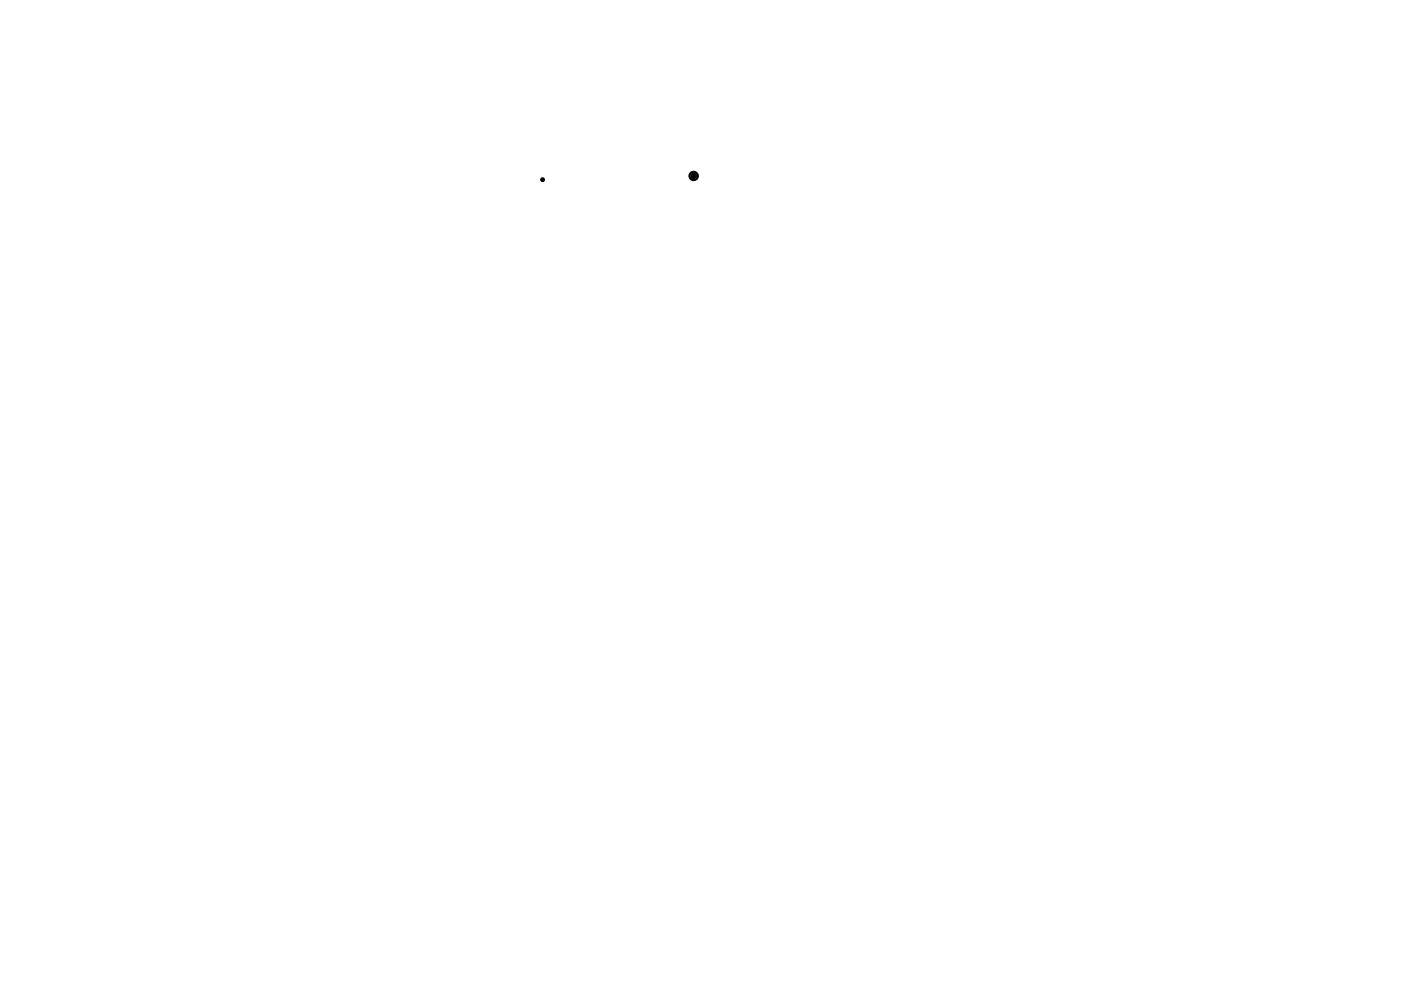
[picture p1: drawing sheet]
<svg xmlns="http://www.w3.org/2000/svg" width="297mm" height="210mm" viewBox="0 0 297 210" stroke-linecap="round" stroke-linejoin="round" font-family="sans-serif">
<g fill="none" stroke="#000" stroke-width=".21">
<circle cx="115" cy="38.1" r=".21"/>
<circle cx="115" cy="38.1" r=".4"/>
<circle cx="115" cy="38.1" r=".33"/>
<circle cx="115" cy="38.1" r=".09"/>
<circle cx="147.1" cy="37.3" r="1"/>
</g>
<g fill="none" stroke="#000" stroke-width=".33">
<circle cx="147.1" cy="37.3" r=".83"/>
<circle cx="147.1" cy="37.3" r=".53"/>
</g>
<circle cx="147.1" cy="37.3" r=".23" fill="none" stroke="#000" stroke-width=".47"/>
</svg>
